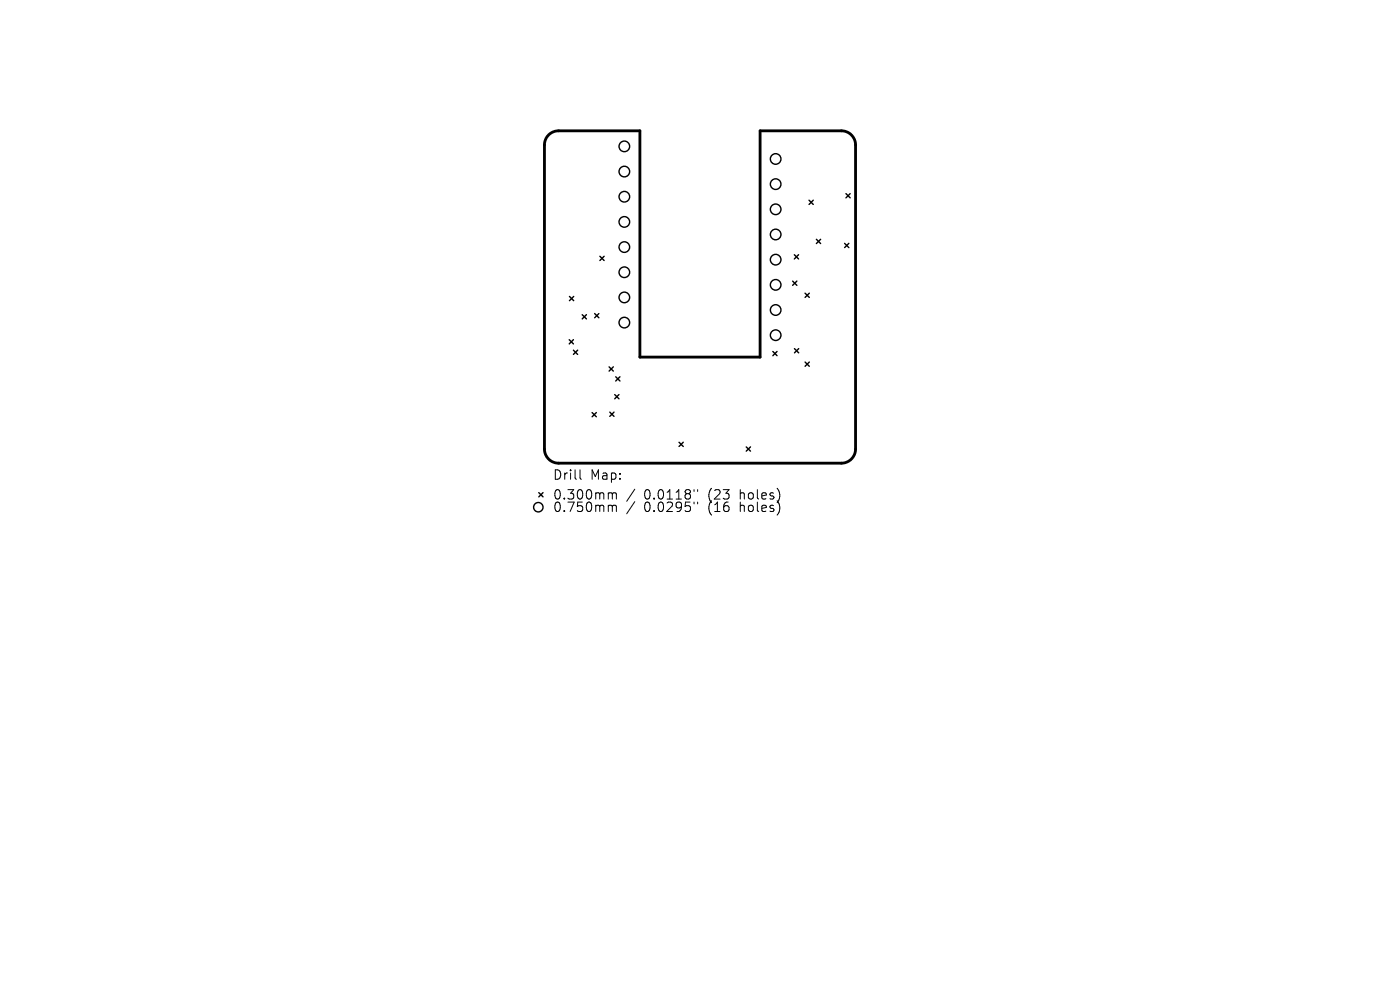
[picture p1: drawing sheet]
<svg xmlns="http://www.w3.org/2000/svg" width="297mm" height="210mm" viewBox="0 0 297 210" stroke-linecap="round" stroke-linejoin="round" font-family="sans-serif">
<defs><g id="words">
<g font-size="2.8">
<text x="117.2" y="102.1">Drill</text>
<text x="117.2" y="106.3">0.300mm</text>
<text x="125.2" y="102.1">Map:</text>
<text x="136.6" y="106.3">0.0118&quot;</text>
<text x="150.4" y="106.3">(23</text>
<text x="157.2" y="106.3">holes)</text>
<text x="117.2" y="108.9">0.750mm</text>
<text x="136.6" y="108.9">0.0295&quot;</text>
<text x="150.4" y="108.9">(16</text>
<text x="157.2" y="108.9">holes)</text>
</g>
</g></defs>
<path d="M116.4 28.6a3 3 0 0 1 2.1-.8h17.3v48h25.5v-48h17.2a3 3 0 0 1 3 3v64.5a3 3 0 0 1-3 3h-60a3 3 0 0 1-3-3v-64.5a3 3 0 0 1 .9-2.2z" fill="none" stroke="#000" stroke-width=".6"/>
<g fill="none" stroke="#000" stroke-width=".3">
<path d="M127.3 54.4l.9 .9M128.2 54.4l-.9 .9M168.2 59.6l.9 .9M168.5 54l.9 .9M169.1 59.6l-.9 .9M169.4 54l-.9 .9M171.6 42.5l.9 .9M172.5 42.5l-.9 .9M173.2 50.8l.9 .9M174.1 50.8l-.9 .9M179.2 51.6l.9 .9M179.5 41.1l.9 .9"/>
<path d="M180.1 51.6l-.9 .9M180.4 41.1l-.9 .9M120.8 72.1l.9 .9M120.8 62.9l.9 .9M121.6 74.3l.9 .9M121.7 72.1l-.9 .9M121.7 62.9l-.9 .9M122.5 74.3l-.9 .9M123.5 66.8l.9 .9M124.4 66.8l-.9 .9M126.2 66.5l.9 .9M127.1 66.5l-.9 .9"/>
<path d="M129.2 77.8l.9 .9M130.1 77.8l-.9 .9M130.6 79.9l.9 .9M131.5 79.9l-.9 .9M164 74.6l.9 .9M164.9 74.6l-.9 .9M168.5 74l.9 .9M169.4 74l-.9 .9M170.8 62.2l.9 .9M170.8 76.8l.9 .9M171.7 62.2l-.9 .9M171.7 76.8l-.9 .9"/>
<path d="M125.6 87.5l.9 .9M126.5 87.5l-.9 .9M129.4 87.4l.9 .9M130.3 87.4l-.9 .9M130.4 83.7l.9 .9M131.3 83.7l-.9 .9M144 93.8l.9 .9M144.9 93.8l-.9 .9M158.3 94.8l.9 .9M159.2 94.8l-.9 .9M114.3 104.5l.9 .9M115.2 104.5l-.9 .9"/>
<circle cx="132.5" cy="36.4" r="1.12"/>
<circle cx="132.5" cy="31.1" r="1.13"/>
<circle cx="164.6" cy="39.1" r="1.12"/>
<circle cx="164.6" cy="33.7" r="1.13"/>
<circle cx="132.5" cy="41.7" r="1.12"/>
<circle cx="132.5" cy="52.4" r="1.12"/>
<circle cx="132.5" cy="57.8" r="1.12"/>
<circle cx="132.5" cy="47.1" r="1.13"/>
<circle cx="164.6" cy="49.7" r="1.12"/>
<circle cx="164.6" cy="55.1" r="1.12"/>
<circle cx="164.6" cy="44.4" r="1.12"/>
<circle cx="132.5" cy="63.1" r="1.12"/>
<circle cx="132.5" cy="68.4" r="1.12"/>
<circle cx="164.6" cy="71.1" r="1.12"/>
<circle cx="164.6" cy="65.8" r="1.12"/>
<circle cx="164.6" cy="60.4" r="1.13"/>
<circle cx="114.2" cy="107.6" r="1"/>
</g>
<g fill="none" stroke="#000" stroke-width=".21">
<path d="M123 99.7v1.7l.3 .3M129.3 104.5l.5 .1 .1 .2M129.3 107.2h.3l.3 .3M129.9 104.8l.3-.3 .5 .1 .1 1.3M129.9 104.8v1.1M129.9 107.5v1M129.9 107.5l.3-.3 .5 .1 .1 1.2M134.7 103.8l-1.7 2.5M134.7 106.4l-1.7 2.6M147.2 103.9v.3M147.2 106.5v.4M148 103.9v.3"/>
<path d="M148 106.5v.4"/>
</g>
<use href="#words"/>
</svg>
